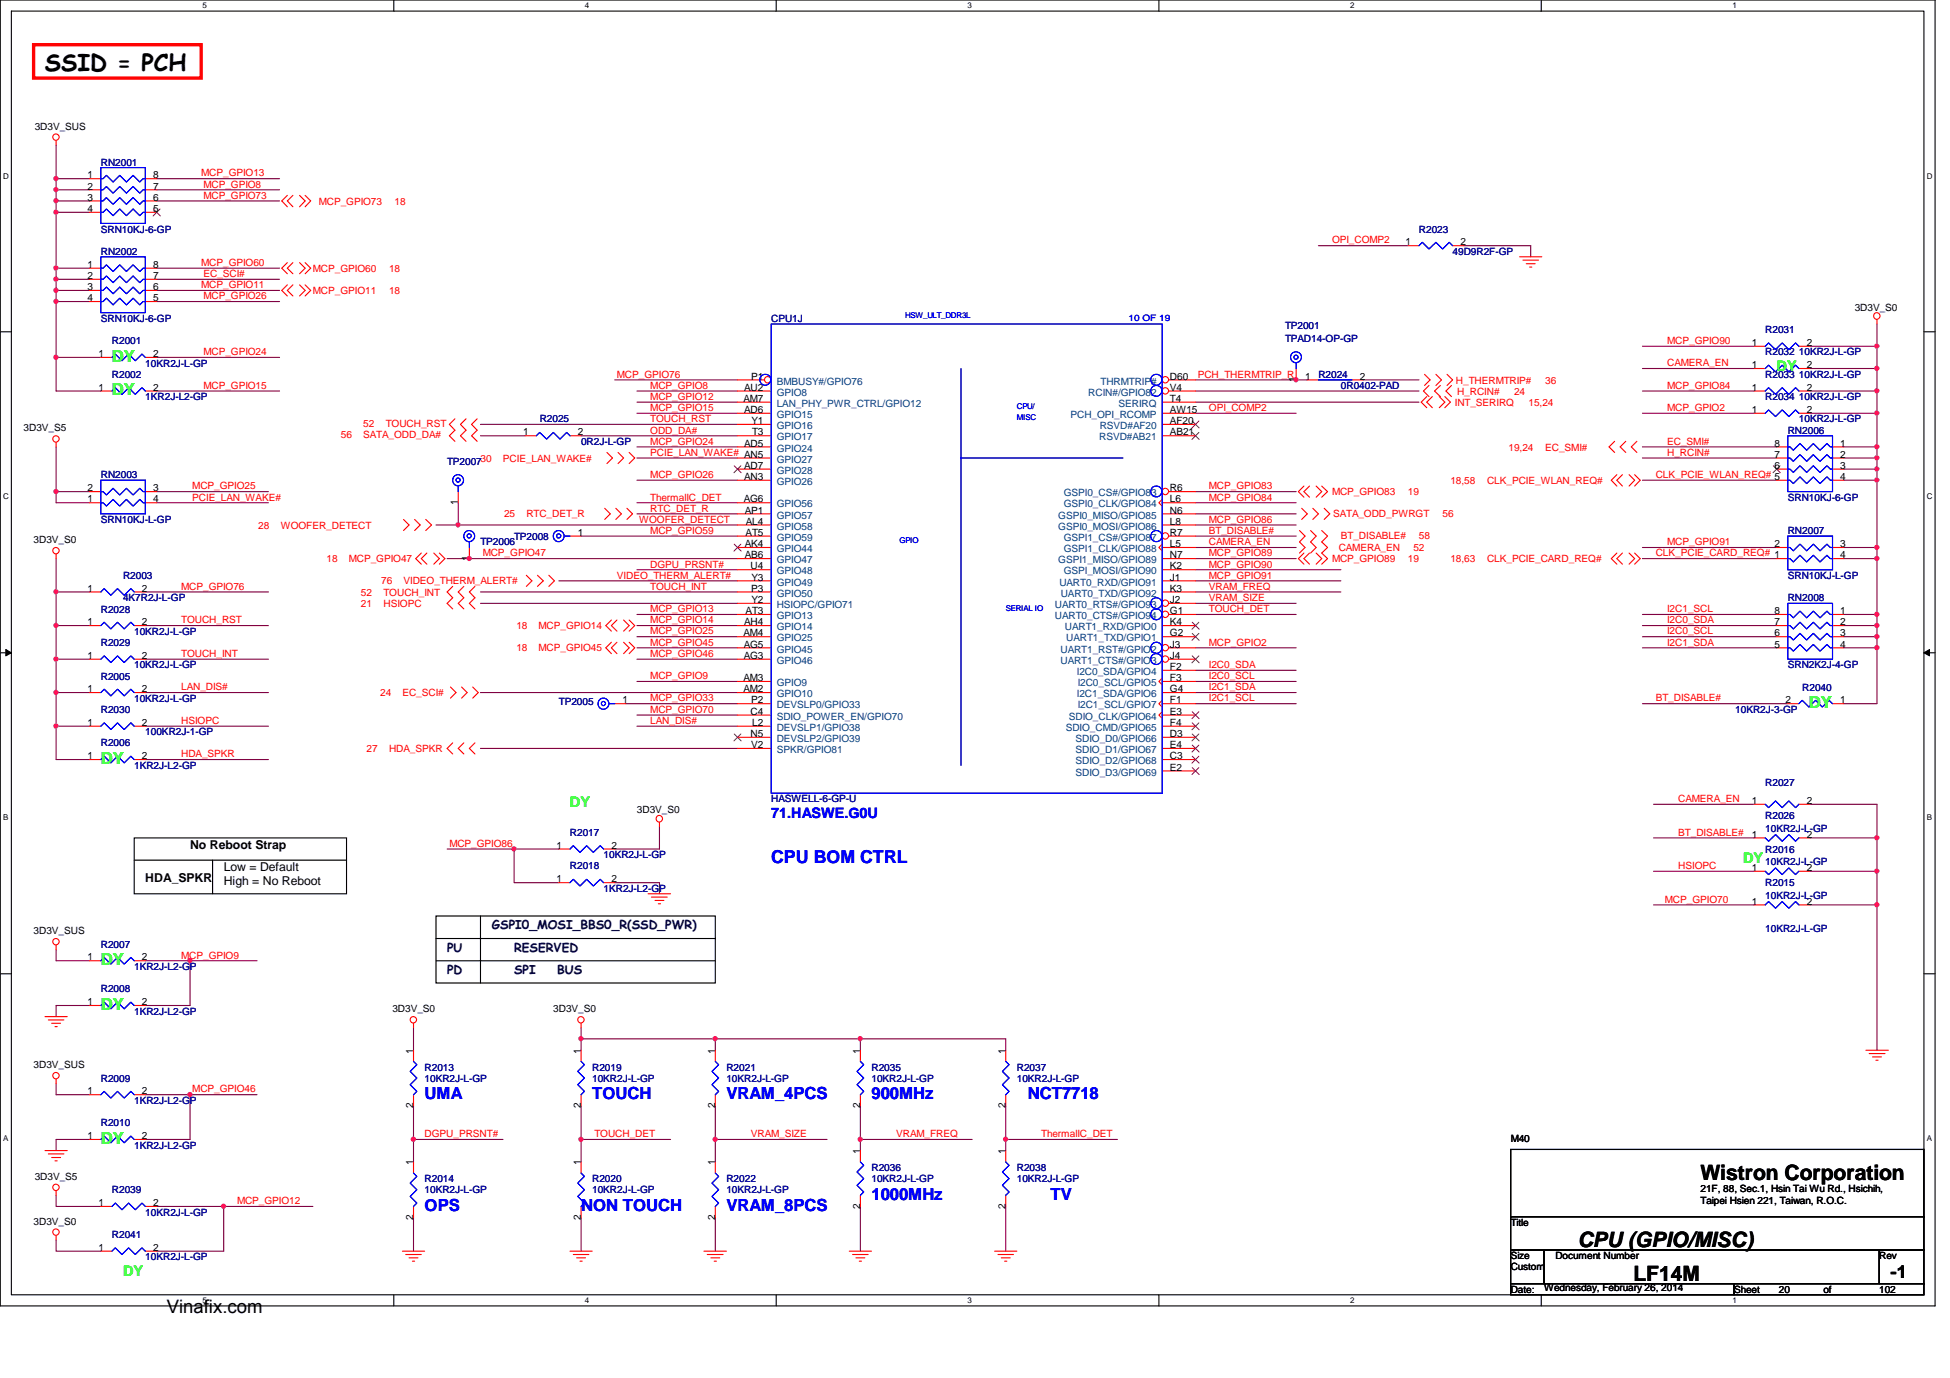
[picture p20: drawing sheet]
<svg xmlns="http://www.w3.org/2000/svg" width="297mm" height="210mm" viewBox="0 0 297 210" stroke-linecap="round" stroke-linejoin="round" font-family="sans-serif">
<defs><g id="words">
<text font-size="3.6" x="6.9" y="10.8">SSID = PCH</text>
<g font-size="3.2">
<text x="259" y="179.8">Wistron Corporation</text>
<text x="240.3" y="190">CPU (GPIO/MISC)</text>
<text x="248.8" y="195.1">LF14M</text>
</g>
<text font-size="2.8" x="25.4" y="200.1">Vinafix.com</text>
<text font-size="2.7" fill="#00f" x="117.5" y="131.5">CPU BOM CTRL</text>
<text font-size="2.7" x="288" y="194.6">-1</text>
<g font-size="2.5" fill="#0f0">
<text x="17.1" y="55.1">DY</text>
<text x="17.1" y="60.2">DY</text>
<text x="275.5" y="107.9">DY</text>
<text x="15.4" y="116.4">DY</text>
<text x="15.4" y="147">DY</text>
<text x="15.4" y="153.8">DY</text>
<text x="15.4" y="174.2">DY</text>
</g>
<g font-size="2.5" fill="#00f">
<text x="64.7" y="167.4">UMA</text>
<text x="90.2" y="167.4">TOUCH</text>
<text x="110.7" y="167.4">VRAM_4PCS</text>
<text x="132.8" y="167.4">900MHz</text>
<text x="156.6" y="167.4">NCT7718</text>
<text x="64.7" y="184.4">OPS</text>
<text x="88.5" y="184.4">NON TOUCH</text>
<text x="110.7" y="184.4">VRAM_8PCS</text>
<text x="132.8" y="182.8">1000MHz</text>
<text x="160" y="182.8">TV</text>
</g>
<g font-size="2.2" fill="#0f0">
<text x="270.6" y="56.5">DY</text>
<text x="86.8" y="122.9">DY</text>
<text x="265.5" y="131.4">DY</text>
<text x="18.8" y="194.4">DY</text>
</g>
<text font-size="2.2" fill="#00f" x="117.5" y="124.6">71.HASWE.G0U</text>
<g font-size="1.9">
<text x="29" y="129.3">No Reboot Strap</text>
<text x="22.1" y="134.4">HDA_SPKR</text>
<text x="34.1" y="132.7">Low = Default</text>
<text x="34.1" y="134.9">High = No Reboot</text>
</g>
<g font-size="1.9" fill="#000040">
<text x="74.9" y="141.6">GSPI0_MOSI_BBS0_R(SSD_PWR)</text>
<text x="68.1" y="145">PU</text>
<text x="68.1" y="148.4">PD</text>
<text x="78.3" y="145">RESERVED</text>
<text x="78.3" y="148.4">SPI</text>
<text x="84.9" y="148.4">BUS</text>
</g>
<g font-size="1.5">
<text x="5.3" y="19.8">3D3V_SUS</text>
<text x="13.3" y="27.2">1</text>
<text x="13.3" y="28.9">2</text>
<text x="23.3" y="28.9">7</text>
<text x="23.3" y="27.2">8</text>
<text x="13.3" y="30.6">3</text>
<text x="13.3" y="32.3">4</text>
<text x="23.3" y="32.3">5</text>
<text x="23.3" y="30.6">6</text>
<text x="13.3" y="40.8">1</text>
<text x="23.3" y="40.8">8</text>
<text x="214.1" y="37.4">1</text>
<text x="222.5" y="37.4">2</text>
<text x="13.3" y="42.5">2</text>
<text x="13.3" y="44.2">3</text>
<text x="13.3" y="45.9">4</text>
<text x="23.3" y="45.9">5</text>
<text x="23.3" y="44.2">6</text>
<text x="23.3" y="42.5">7</text>
<text x="282.5" y="47.3">3D3V_S0</text>
<text x="266.9" y="52.7">1</text>
<text x="275.2" y="52.7">2</text>
<text x="15" y="59.5">1</text>
<text x="15" y="54.4">1</text>
<text x="23.3" y="59.5">2</text>
<text x="23.3" y="54.4">2</text>
<text x="113.4" y="59.5">AU2</text>
<text x="114.4" y="57.8">P1</text>
<text x="178.2" y="57.8">D60</text>
<text x="178.2" y="59.5">V4</text>
<text x="197.4" y="58.2" transform="rotate(-90 197.4 58.2)">1</text>
<text x="198.8" y="57.8">1</text>
<text x="207.1" y="57.8">2</text>
<text x="266.9" y="56.1">1</text>
<text x="266.9" y="59.5">1</text>
<text x="275.2" y="56.1">2</text>
<text x="275.2" y="59.5">2</text>
<text x="3.6" y="65.7">3D3V_S5</text>
<text x="113.2" y="61.2">AM7</text>
<text x="113.4" y="62.9">AD6</text>
<text x="114.5" y="64.6">Y1</text>
<text x="178.2" y="61.2">T4</text>
<text x="178.2" y="64.6">AF20</text>
<text x="178.2" y="62.9">AW15</text>
<text x="266.9" y="62.9">1</text>
<text x="275.2" y="62.9">2</text>
<text x="79.7" y="66.3">1</text>
<text x="88" y="66.3">2</text>
<text x="113.4" y="71.4">AD7</text>
<text x="113.4" y="68">AD5</text>
<text x="114.6" y="66.3">T3</text>
<text x="178.2" y="66.3">AB21</text>
<text x="270.3" y="71.4">6</text>
<text x="270.3" y="69.7">7</text>
<text x="270.3" y="68">8</text>
<text x="280.3" y="68">1</text>
<text x="280.3" y="69.7">2</text>
<text x="280.3" y="71.4">3</text>
<text x="13.3" y="76.5">1</text>
<text x="13.3" y="74.8">2</text>
<text x="23.3" y="74.8">3</text>
<text x="23.3" y="76.5">4</text>
<text x="69.8" y="76.9" transform="rotate(-90 69.8 76.9)">1</text>
<text x="113.3" y="76.5">AG6</text>
<text x="113.4" y="73.1">AN3</text>
<text x="178.2" y="74.8">R6</text>
<text x="178.2" y="76.5">L6</text>
<text x="280.3" y="73.1">4</text>
<text x="5.1" y="82.7">3D3V_S0</text>
<text x="88" y="81.6">1</text>
<text x="113.5" y="83.4">AK4</text>
<text x="113.5" y="78.2">AP1</text>
<text x="113.6" y="81.6">AT5</text>
<text x="113.6" y="79.9">AL4</text>
<text x="178.2" y="81.6">R7</text>
<text x="178.2" y="83.4">L5</text>
<text x="178.2" y="78.2">N6</text>
<text x="178.2" y="79.9">L8</text>
<text x="270.3" y="83.4">2</text>
<text x="280.3" y="83.4">3</text>
<text x="71.5" y="85.4" transform="rotate(-90 71.5 85.4)">1</text>
<text x="113.5" y="85">AB6</text>
<text x="114.3" y="86.7">U4</text>
<text x="114.5" y="88.4">Y3</text>
<text x="178.2" y="88.4">J1</text>
<text x="178.2" y="86.7">K2</text>
<text x="178.2" y="85">N7</text>
<text x="280.3" y="85">4</text>
<text x="13.3" y="95.2">1</text>
<text x="13.3" y="90.1">1</text>
<text x="21.6" y="95.2">2</text>
<text x="21.6" y="90.1">2</text>
<text x="113.4" y="95.2">AH4</text>
<text x="113.6" y="93.6">AT3</text>
<text x="114.4" y="90.1">P3</text>
<text x="114.5" y="91.9">Y2</text>
<text x="178.2" y="95.2">K4</text>
<text x="178.2" y="90.1">K3</text>
<text x="178.2" y="91.9">J2</text>
<text x="178.2" y="93.6">G1</text>
<text x="270.3" y="95.2">7</text>
<text x="270.3" y="93.6">8</text>
<text x="280.3" y="93.6">1</text>
<text x="280.3" y="95.2">2</text>
<text x="13.3" y="100.4">1</text>
<text x="21.6" y="100.4">2</text>
<text x="113.2" y="96.9">AM4</text>
<text x="113.3" y="100.4">AG3</text>
<text x="113.3" y="98.6">AG5</text>
<text x="178.2" y="96.9">G2</text>
<text x="178.2" y="98.6">J3</text>
<text x="178.2" y="100.4">J4</text>
<text x="270.3" y="98.6">5</text>
<text x="270.3" y="96.9">6</text>
<text x="280.3" y="96.9">3</text>
<text x="280.3" y="98.6">4</text>
<text x="13.3" y="105.5">1</text>
<text x="21.6" y="105.5">2</text>
<text x="94.8" y="107.1">1</text>
<text x="113.2" y="105.5">AM2</text>
<text x="113.2" y="103.8">AM3</text>
<text x="114.4" y="107.1">P2</text>
<text x="178.2" y="105.5">G4</text>
<text x="178.2" y="102.1">F2</text>
<text x="178.2" y="103.8">F3</text>
<text x="178.2" y="107.1">F1</text>
<text x="272" y="107.1">2</text>
<text x="280.3" y="107.1">1</text>
<text x="13.3" y="110.6">1</text>
<text x="21.6" y="110.6">2</text>
<text x="114.3" y="108.9">C4</text>
<text x="114.3" y="112.3">N5</text>
<text x="114.4" y="114">V2</text>
<text x="114.6" y="110.6">L2</text>
<text x="178.2" y="112.3">D3</text>
<text x="178.2" y="114">E4</text>
<text x="178.2" y="110.6">F4</text>
<text x="178.2" y="108.9">E3</text>
<text x="13.3" y="115.7">1</text>
<text x="21.6" y="115.7">2</text>
<text x="178.2" y="117.4">E2</text>
<text x="178.2" y="115.7">C3</text>
<text x="97" y="123.9">3D3V_S0</text>
<text x="266.9" y="122.5">1</text>
<text x="275.2" y="122.5">2</text>
<text x="84.8" y="129.3">1</text>
<text x="93.1" y="129.3">2</text>
<text x="266.9" y="127.6">1</text>
<text x="275.2" y="127.6">2</text>
<text x="84.8" y="134.4">1</text>
<text x="93.1" y="134.4">2</text>
<text x="266.9" y="137.8">1</text>
<text x="266.9" y="132.7">1</text>
<text x="275.2" y="137.8">2</text>
<text x="275.2" y="132.7">2</text>
<text x="5.1" y="142.3">3D3V_SUS</text>
<text x="13.3" y="146.3">1</text>
<text x="21.6" y="146.3">2</text>
<text x="13.3" y="153.1">1</text>
<text x="21.6" y="153.1">2</text>
<text x="59.8" y="154.2">3D3V_S0</text>
<text x="84.3" y="154.2">3D3V_S0</text>
<text x="62.9" y="160.5" transform="rotate(-90 62.9 160.5)">1</text>
<text x="88.5" y="160.5" transform="rotate(-90 88.5 160.5)">1</text>
<text x="108.9" y="160.5" transform="rotate(-90 108.9 160.5)">1</text>
<text x="131" y="160.5" transform="rotate(-90 131 160.5)">1</text>
<text x="153.2" y="160.5" transform="rotate(-90 153.2 160.5)">1</text>
<text x="5.1" y="162.7">3D3V_SUS</text>
<text x="13.3" y="166.7">1</text>
<text x="21.6" y="166.7">2</text>
<text x="13.3" y="173.5">1</text>
<text x="21.6" y="173.5">2</text>
<text x="62.9" y="168.8" transform="rotate(-90 62.9 168.8)">2</text>
<text x="88.5" y="168.8" transform="rotate(-90 88.5 168.8)">2</text>
<text x="108.9" y="168.8" transform="rotate(-90 108.9 168.8)">2</text>
<text x="131" y="168.8" transform="rotate(-90 131 168.8)">2</text>
<text x="153.2" y="168.8" transform="rotate(-90 153.2 168.8)">2</text>
<text x="230.1" y="173.9">M40</text>
<text x="5.3" y="179.7">3D3V_S5</text>
<text x="62.9" y="177.5" transform="rotate(-90 62.9 177.5)">1</text>
<text x="88.5" y="177.5" transform="rotate(-90 88.5 177.5)">1</text>
<text x="108.9" y="177.5" transform="rotate(-90 108.9 177.5)">1</text>
<text x="131" y="175.8" transform="rotate(-90 131 175.8)">1</text>
<text x="153.2" y="175.8" transform="rotate(-90 153.2 175.8)">1</text>
<text x="15" y="183.7">1</text>
<text x="23.3" y="183.7">2</text>
<text x="62.9" y="185.8" transform="rotate(-90 62.9 185.8)">2</text>
<text x="88.5" y="185.8" transform="rotate(-90 88.5 185.8)">2</text>
<text x="108.9" y="185.8" transform="rotate(-90 108.9 185.8)">2</text>
<text x="131" y="184.1" transform="rotate(-90 131 184.1)">2</text>
<text x="153.2" y="184.1" transform="rotate(-90 153.2 184.1)">2</text>
<text x="259" y="181.6">21F, 88, Sec.1, Hsin Tai Wu Rd., Hsichih,</text>
<text x="259" y="183.4">Taipei Hsien 221, Taiwan, R.O.C.</text>
<text x="5.1" y="186.6">3D3V_S0</text>
<text x="15" y="190.5">1</text>
<text x="23.3" y="190.5">2</text>
<text x="230.1" y="186.7">Title</text>
<text x="230.1" y="191.8">Size</text>
<text x="236.9" y="191.8">Document Number</text>
<text x="286.3" y="191.8">Rev</text>
<text x="230.1" y="196.9">Date:</text>
<text x="230.1" y="193.5">Custom</text>
<text x="235.2" y="196.6">Wednesday, February 26, 2014</text>
<text x="264.2" y="196.9">Sheet</text>
<text x="271" y="196.9">20</text>
<text x="277.7" y="196.9">of</text>
<text x="286.3" y="196.9">102</text>
</g>
<g font-size="1.5" fill="#000080">
<text x="15.4" y="25.2">RN2001</text>
<text x="15.4" y="35.4">SRN10KJ-6-GP</text>
<text x="216.2" y="35.4">R2023</text>
<text x="15.4" y="38.8">RN2002</text>
<text x="221.3" y="38.8">49D9R2F-GP</text>
<text x="15.4" y="49">SRN10KJ-6-GP</text>
<text x="17.1" y="52.5">R2001</text>
<text x="117.5" y="49">CPU1J</text>
<text x="195.7" y="50.1">TP2001</text>
<text x="195.7" y="52.1">TPAD14-OP-GP</text>
<text x="268.9" y="50.8">R2031</text>
<text x="17.1" y="57.5">R2002</text>
<text x="22.1" y="55.8">10KR2J-L-GP</text>
<text x="200.8" y="57.5">R2024</text>
<text x="204.3" y="59.3">0R0402-PAD</text>
<text x="268.9" y="54.1">R2032</text>
<text x="268.9" y="57.5">R2033</text>
<text x="274" y="57.5">10KR2J-L-GP</text>
<text x="274" y="54.1">10KR2J-L-GP</text>
<text x="22.1" y="61">1KR2J-L2-GP</text>
<text x="82.2" y="64.3">R2025</text>
<text x="268.9" y="61">R2034</text>
<text x="274" y="64.3">10KR2J-L-GP</text>
<text x="274" y="61">10KR2J-L-GP</text>
<text x="68.1" y="70.8">TP2007</text>
<text x="88.5" y="67.8">0R2J-L-GP</text>
<text x="272.3" y="66">RN2006</text>
<text x="15.4" y="72.9">RN2003</text>
<text x="272.3" y="76.3">SRN10KJ-6-GP</text>
<text x="15.4" y="79.7">SRN10KJ-L-GP</text>
<text x="73.2" y="83.1">TP2006</text>
<text x="78.3" y="82.2">TP2008</text>
<text x="272.3" y="81.4">RN2007</text>
<text x="18.8" y="88.2">R2003</text>
<text x="272.3" y="88.2">SRN10KJ-L-GP</text>
<text x="15.4" y="93.3">R2028</text>
<text x="18.8" y="91.6">4K7R2J-L-GP</text>
<text x="272.3" y="91.6">RN2008</text>
<text x="15.4" y="98.4">R2029</text>
<text x="20.4" y="101.8">10KR2J-L-GP</text>
<text x="20.4" y="96.7">10KR2J-L-GP</text>
<text x="272.3" y="101.8">SRN2K2J-4-GP</text>
<text x="15.4" y="103.5">R2005</text>
<text x="20.4" y="106.9">10KR2J-L-GP</text>
<text x="85.1" y="107.4">TP2005</text>
<text x="274.5" y="105.2">R2040</text>
<text x="15.4" y="108.6">R2030</text>
<text x="15.4" y="113.7">R2006</text>
<text x="22.1" y="112">100KR2J-1-GP</text>
<text x="264.3" y="108.6">10KR2J-3-GP</text>
<text x="20.4" y="117.1">1KR2J-L2-GP</text>
<text x="268.9" y="119.7">R2027</text>
<text x="117.5" y="122.2">HASWELL-6-GP-U</text>
<text x="268.9" y="124.8">R2026</text>
<text x="86.8" y="127.3">R2017</text>
<text x="91.9" y="130.7">10KR2J-L-GP</text>
<text x="268.9" y="131.7">10KR2J-L-GP</text>
<text x="268.9" y="126.7">10KR2J-L-GP</text>
<text x="268.9" y="129.9">R2016</text>
<text x="86.8" y="132.4">R2018</text>
<text x="91.9" y="135.8">1KR2J-L2-GP</text>
<text x="268.9" y="135">R2015</text>
<text x="268.9" y="136.9">10KR2J-L-GP</text>
<text x="268.9" y="141.9">10KR2J-L-GP</text>
<text x="15.4" y="144.4">R2007</text>
<text x="20.4" y="147.7">1KR2J-L2-GP</text>
<text x="15.4" y="151.1">R2008</text>
<text x="20.4" y="154.6">1KR2J-L2-GP</text>
<text x="15.4" y="164.8">R2009</text>
<text x="64.7" y="163.1">R2013</text>
<text x="64.7" y="164.8">10KR2J-L-GP</text>
<text x="90.2" y="163.1">R2019</text>
<text x="90.2" y="164.8">10KR2J-L-GP</text>
<text x="110.7" y="163.1">R2021</text>
<text x="110.7" y="164.8">10KR2J-L-GP</text>
<text x="132.8" y="163.1">R2035</text>
<text x="132.8" y="164.8">10KR2J-L-GP</text>
<text x="154.9" y="163.1">R2037</text>
<text x="154.9" y="164.8">10KR2J-L-GP</text>
<text x="15.4" y="171.6">R2010</text>
<text x="20.4" y="168.1">1KR2J-L2-GP</text>
<text x="20.4" y="175">1KR2J-L2-GP</text>
<text x="132.8" y="178.4">R2036</text>
<text x="154.9" y="178.4">R2038</text>
<text x="17.1" y="181.8">R2039</text>
<text x="22.1" y="185.2">10KR2J-L-GP</text>
<text x="64.7" y="180.1">R2014</text>
<text x="64.7" y="181.8">10KR2J-L-GP</text>
<text x="90.2" y="180.1">R2020</text>
<text x="90.2" y="181.8">10KR2J-L-GP</text>
<text x="110.7" y="180.1">R2022</text>
<text x="110.7" y="181.8">10KR2J-L-GP</text>
<text x="132.8" y="180.1">10KR2J-L-GP</text>
<text x="154.9" y="180.1">10KR2J-L-GP</text>
<text x="17.1" y="188.6">R2041</text>
<text x="22.1" y="192">10KR2J-L-GP</text>
</g>
<g font-size="1.5" fill="#f00">
<text x="30.6" y="26.9">MCP_GPIO13</text>
<text x="31" y="28.6">MCP_GPIO8</text>
<text x="31" y="30.3">MCP_GPIO73</text>
<text x="48.6" y="31.2">MCP_GPIO73</text>
<text x="60.1" y="31.2">18</text>
<text x="30.6" y="40.5">MCP_GPIO60</text>
<text x="47.7" y="41.4">MCP_GPIO60</text>
<text x="59.3" y="41.4">18</text>
<text x="202.9" y="37.1">OPI_COMP2</text>
<text x="30.6" y="43.9">MCP_GPIO11</text>
<text x="31" y="45.6">MCP_GPIO26</text>
<text x="31" y="42.2">EC_SCI#</text>
<text x="47.7" y="44.8">MCP_GPIO11</text>
<text x="59.3" y="44.8">18</text>
<text x="254" y="52.4">MCP_GPIO90</text>
<text x="31" y="59.2">MCP_GPIO15</text>
<text x="31" y="54.1">MCP_GPIO24</text>
<text x="94" y="57.5">MCP_GPIO76</text>
<text x="99.1" y="59.2">MCP_GPIO8</text>
<text x="182.5" y="57.5">PCH_THERMTRIP_R</text>
<text x="221.8" y="58.4">H_THERMTRIP#</text>
<text x="235.4" y="58.4">36</text>
<text x="254" y="55.8">CAMERA_EN</text>
<text x="254" y="59.2">MCP_GPIO84</text>
<text x="55.3" y="65">52</text>
<text x="58.8" y="65">TOUCH_RST</text>
<text x="99.1" y="62.6">MCP_GPIO15</text>
<text x="99.1" y="64.3">TOUCH_RST</text>
<text x="99.1" y="60.9">MCP_GPIO12</text>
<text x="184.1" y="62.6">OPI_COMP2</text>
<text x="221.6" y="61.8">INT_SERIRQ</text>
<text x="222" y="60.1">H_RCIN#</text>
<text x="230.6" y="60.1">24</text>
<text x="232.8" y="61.8">15,24</text>
<text x="254" y="62.6">MCP_GPIO2</text>
<text x="51.9" y="66.7">56</text>
<text x="55.3" y="66.7">SATA_ODD_DA#</text>
<text x="73.2" y="70.3">30</text>
<text x="76.6" y="70.3">PCIE_LAN_WAKE#</text>
<text x="99.1" y="67.7">MCP_GPIO24</text>
<text x="99.1" y="66">ODD_DA#</text>
<text x="99.1" y="69.4">PCIE_LAN_WAKE# AN5</text>
<text x="229.8" y="68.6">19,24</text>
<text x="235.4" y="68.6">EC_SMI#</text>
<text x="254" y="69.4">H_RCIN#</text>
<text x="254" y="67.7">EC_SMI#</text>
<text x="29.3" y="76.2">PCIE_LAN_WAKE#</text>
<text x="29.3" y="74.5">MCP_GPIO25</text>
<text x="99.1" y="72.8">MCP_GPIO26</text>
<text x="99.1" y="77.9">RTC_DET_R</text>
<text x="99.1" y="76.2">ThermalIC_DET</text>
<text x="184.1" y="76.2">MCP_GPIO84</text>
<text x="184.1" y="74.5">MCP_GPIO83</text>
<text x="202.9" y="75.4">MCP_GPIO83</text>
<text x="214.5" y="75.4">19</text>
<text x="220.9" y="73.7">18,58</text>
<text x="226.5" y="73.7">CLK_PCIE_WLAN_REQ#</text>
<text x="252.2" y="72.8">CLK_PCIE_WLAN_REQ# 5</text>
<text x="39.3" y="80.5">28</text>
<text x="42.8" y="80.5">WOOFER_DETECT</text>
<text x="76.8" y="78.8">25</text>
<text x="80.2" y="78.8">RTC_DET_R</text>
<text x="97.4" y="79.6">WOOFER_DETECT</text>
<text x="99.1" y="81.3">MCP_GPIO59</text>
<text x="184.1" y="83.1">CAMERA_EN</text>
<text x="184.1" y="79.6">MCP_GPIO86</text>
<text x="184.1" y="81.3">BT_DISABLE#</text>
<text x="203.1" y="78.8">SATA_ODD_PWRGT</text>
<text x="203.9" y="83.9">CAMERA_EN</text>
<text x="204.3" y="82">BT_DISABLE#</text>
<text x="215.3" y="83.9">52</text>
<text x="216.2" y="82">58</text>
<text x="219.7" y="78.8">56</text>
<text x="254" y="83.1">MCP_GPIO91</text>
<text x="27.6" y="89.8">MCP_GPIO76</text>
<text x="49.7" y="85.6">18</text>
<text x="53.1" y="85.6">MCP_GPIO47</text>
<text x="58.1" y="89">76</text>
<text x="61.5" y="89">VIDEO_THERM_ALERT#</text>
<text x="73.5" y="84.8">MCP_GPIO47</text>
<text x="94" y="88.1">VIDEO_THERM_ALERT#</text>
<text x="99.1" y="86.4">DGPU_PRSNT#</text>
<text x="99.1" y="89.8">TOUCH_INT</text>
<text x="184.1" y="84.8">MCP_GPIO89</text>
<text x="184.1" y="88.1">MCP_GPIO91</text>
<text x="184.1" y="86.4">MCP_GPIO90</text>
<text x="184.1" y="89.8">VRAM_FREQ</text>
<text x="202.9" y="85.6">MCP_GPIO89</text>
<text x="214.5" y="85.6">19</text>
<text x="220.9" y="85.6">18,63</text>
<text x="226.5" y="85.6">CLK_PCIE_CARD_REQ#</text>
<text x="252.2" y="84.8">CLK_PCIE_CARD_REQ# 1</text>
<text x="27.6" y="95">TOUCH_RST</text>
<text x="55" y="92.5">21</text>
<text x="55" y="90.7">52</text>
<text x="58.4" y="92.5">HSIOPC</text>
<text x="58.4" y="90.7">TOUCH_INT</text>
<text x="78.7" y="95.8">18</text>
<text x="82" y="95.8">MCP_GPIO14</text>
<text x="99.1" y="93.3">MCP_GPIO13</text>
<text x="99.1" y="95">MCP_GPIO14</text>
<text x="184.1" y="91.6">VRAM_SIZE</text>
<text x="184.1" y="93.3">TOUCH_DET</text>
<text x="254" y="95">I2C0_SDA</text>
<text x="254" y="93.3">I2C1_SCL</text>
<text x="27.6" y="100.1">TOUCH_INT</text>
<text x="78.7" y="99.2">18</text>
<text x="82" y="99.2">MCP_GPIO45</text>
<text x="99.1" y="96.6">MCP_GPIO25</text>
<text x="99.1" y="100.1">MCP_GPIO46</text>
<text x="99.1" y="98.3">MCP_GPIO45</text>
<text x="184.1" y="98.3">MCP_GPIO2</text>
<text x="184.1" y="101.8">I2C0_SDA</text>
<text x="254" y="98.3">I2C1_SDA</text>
<text x="254" y="96.6">I2C0_SCL</text>
<text x="27.6" y="105.2">LAN_DIS#</text>
<text x="57.9" y="106">24</text>
<text x="61.3" y="106">EC_SCI#</text>
<text x="99.1" y="103.5">MCP_GPIO9</text>
<text x="99.1" y="106.8">MCP_GPIO33</text>
<text x="184.1" y="105.2">I2C1_SDA</text>
<text x="184.1" y="106.8">I2C1_SCL</text>
<text x="184.1" y="103.5">I2C0_SCL</text>
<text x="252.2" y="106.8">BT_DISABLE#</text>
<text x="27.6" y="110.3">HSIOPC</text>
<text x="99.1" y="110.3">LAN_DIS#</text>
<text x="99.1" y="108.6">MCP_GPIO70</text>
<text x="27.6" y="115.4">HDA_SPKR</text>
<text x="55.8" y="114.6">27</text>
<text x="59.3" y="114.6">HDA_SPKR</text>
<text x="255.6" y="122.2">CAMERA_EN</text>
<text x="68.4" y="129">MCP_GPIO86</text>
<text x="255.6" y="127.3">BT_DISABLE#</text>
<text x="253.6" y="137.5">MCP_GPIO70</text>
<text x="255.6" y="132.4">HSIOPC</text>
<text x="27.6" y="146">MCP_GPIO9</text>
<text x="29.3" y="166.4">MCP_GPIO46</text>
<text x="64.7" y="173.2">DGPU_PRSNT#</text>
<text x="90.5" y="173.2">TOUCH_DET</text>
<text x="114.4" y="173.2">VRAM_SIZE</text>
<text x="136.5" y="173.2">VRAM_FREQ</text>
<text x="158.6" y="173.2">ThermalIC_DET</text>
<text x="36.1" y="183.4">MCP_GPIO12</text>
</g>
<g font-size="1.5" fill="#004080">
<text x="118.3" y="58.6">BMBUSY#/GPIO76</text>
<text x="167.6" y="58.6">THRMTRIP#</text>
<text x="118.3" y="62">LAN_PHY_PWR_CTRL/GPIO12</text>
<text x="118.3" y="60.3">GPIO8</text>
<text x="118.3" y="63.7">GPIO15</text>
<text x="118.3" y="65.4">GPIO16</text>
<text x="163.1" y="63.7">PCH_OPI_RCOMP</text>
<text x="165.8" y="60.3">RCIN#/GPIO82</text>
<text x="167.5" y="65.4">RSVD#AF20</text>
<text x="170.4" y="62">SERIRQ</text>
<text x="118.3" y="67.1">GPIO17</text>
<text x="118.3" y="68.8">GPIO24</text>
<text x="118.3" y="70.5">GPIO27</text>
<text x="167.4" y="67.1">RSVD#AB21</text>
<text x="118.3" y="72.2">GPIO28</text>
<text x="118.3" y="77.3">GPIO56</text>
<text x="118.3" y="73.9">GPIO26</text>
<text x="162" y="75.6">GSPI0_CS#/GPIO83</text>
<text x="162" y="77.3">GSPI0_CLK/GPIO84</text>
<text x="118.3" y="80.7">GPIO58</text>
<text x="118.3" y="82.4">GPIO59</text>
<text x="118.3" y="79">GPIO57</text>
<text x="161.2" y="79">GSPI0_MISO/GPIO85</text>
<text x="161.2" y="80.7">GSPI0_MOSI/GPIO86</text>
<text x="162" y="82.4">GSPI1_CS#/GPIO87</text>
<text x="118.3" y="84.1">GPIO44</text>
<text x="118.3" y="87.5">GPIO48</text>
<text x="118.3" y="85.8">GPIO47</text>
<text x="118.3" y="89.2">GPIO49</text>
<text x="161.2" y="85.8">GSPI1_MISO/GPIO89</text>
<text x="161.4" y="89.2">UART0_RXD/GPIO91</text>
<text x="162" y="84.1">GSPI1_CLK/GPIO88</text>
<text x="162" y="87.5">GSPI_MOSI/GPIO90</text>
<text x="118.3" y="90.9">GPIO50</text>
<text x="118.3" y="92.6">HSIOPC/GPIO71</text>
<text x="118.3" y="94.3">GPIO13</text>
<text x="160.7" y="92.6">UART0_RTS#/GPIO93</text>
<text x="160.7" y="94.3">UART0_CTS#/GPIO94</text>
<text x="161.6" y="90.9">UART0_TXD/GPIO92</text>
<text x="118.3" y="97.7">GPIO25</text>
<text x="118.3" y="96">GPIO14</text>
<text x="118.3" y="101.1">GPIO46</text>
<text x="118.3" y="99.4">GPIO45</text>
<text x="161.5" y="99.4">UART1_RST#/GPIO2</text>
<text x="161.5" y="101.1">UART1_CTS#/GPIO3</text>
<text x="162.2" y="96">UART1_RXD/GPIO0</text>
<text x="162.4" y="97.7">UART1_TXD/GPIO1</text>
<text x="118.3" y="106.2">GPIO10</text>
<text x="118.3" y="104.5">GPIO9</text>
<text x="118.3" y="107.9">DEVSLP0/GPIO33</text>
<text x="164" y="106.2">I2C1_SDA/GPIO6</text>
<text x="164" y="102.8">I2C0_SDA/GPIO4</text>
<text x="164.2" y="104.5">I2C0_SCL/GPIO5</text>
<text x="164.2" y="107.9">I2C1_SCL/GPIO7</text>
<text x="118.3" y="109.6">SDIO_POWER_EN/GPIO70</text>
<text x="118.3" y="111.3">DEVSLP1/GPIO38</text>
<text x="118.3" y="113">DEVSLP2/GPIO39</text>
<text x="162.3" y="111.3">SDIO_CMD/GPIO65</text>
<text x="162.8" y="109.6">SDIO_CLK/GPIO64</text>
<text x="163.8" y="113">SDIO_D0/GPIO66</text>
<text x="118.3" y="114.7">SPKR/GPIO81</text>
<text x="163.8" y="118.2">SDIO_D3/GPIO69</text>
<text x="163.8" y="116.4">SDIO_D2/GPIO68</text>
<text x="163.8" y="114.7">SDIO_D1/GPIO67</text>
</g>
<text font-size="1.4" fill="#00f" x="171.9" y="48.9">10 OF 19</text>
<g font-size="1.2">
<text x="30.9" y="1.3">5</text>
<text x="89.1" y="1.3">4</text>
<text x="147.4" y="1.3">3</text>
<text x="205.7" y="1.3">2</text>
<text x="263.9" y="1.3">1</text>
<text x=".5" y="27.2">D</text>
<text x="293.5" y="27.2">D</text>
<text x=".5" y="76.1">C</text>
<text x="293.5" y="76.1">C</text>
<text x=".5" y="125">B</text>
<text x="293.5" y="125">B</text>
<text x=".5" y="173.9">A</text>
<text x="293.5" y="173.9">A</text>
<text x="30.9" y="198.5">5</text>
<text x="89.1" y="198.5">4</text>
<text x="147.4" y="198.5">3</text>
<text x="205.7" y="198.5">2</text>
<text x="263.9" y="198.5">1</text>
</g>
<g font-size="1.2" fill="#00f">
<text x="137.9" y="48.4">HSW_ULT_DDR3L</text>
<text x="154.9" y="64.1">MISC</text>
<text x="154.9" y="62.4">CPU/</text>
<text x="137" y="82.8">GPIO</text>
<text x="153.2" y="93">SERIAL IO</text>
</g>
</g></defs>
<path d="M0 0h294.8v198.9h-294.8zM1.7 1.7h291.4v195.5h-291.4z" fill="none" stroke="#000" stroke-width=".17"/>
<g fill="#fff">
<path d="M30.9 .2h.6v1.3h-.6z"/>
<path d="M30.9 197.4h.6v1.4h-.6z"/>
</g>
<path d="M60 0v1.7M60 197.2v1.7" fill="none" stroke="#000" stroke-width=".17"/>
<g fill="#fff">
<path d="M89.1 .2h.6v1.3h-.6z"/>
<path d="M89.1 197.4h.6v1.4h-.6z"/>
</g>
<path d="M118.2 0v1.7M118.2 197.2v1.7" fill="none" stroke="#000" stroke-width=".17"/>
<g fill="#fff">
<path d="M147.4 .2h.6v1.3h-.6z"/>
<path d="M147.4 197.4h.6v1.4h-.6z"/>
</g>
<path d="M176.5 0v1.7M176.5 197.2v1.7" fill="none" stroke="#000" stroke-width=".17"/>
<g fill="#fff">
<path d="M205.7 .2h.6v1.3h-.6z"/>
<path d="M205.7 197.4h.6v1.4h-.6z"/>
</g>
<path d="M234.8 0v1.7M234.8 197.2v1.7" fill="none" stroke="#000" stroke-width=".17"/>
<g fill="#fff">
<path d="M263.9 .2h.6v1.3h-.6z"/>
<path d="M263.9 197.4h.6v1.4h-.6z"/>
<path d="M.5 26.1h.8v1.4h-.8z"/>
<path d="M293.5 26.1h.8v1.4h-.8z"/>
<path d="M.5 75h.8v1.3h-.8z"/>
<path d="M293.5 75h.8v1.3h-.8z"/>
</g>
<path d="M0 50.5h1.7M293.1 50.5h1.7" fill="none" stroke="#000" stroke-width=".17"/>
<g fill="#fff">
<path d="M.5 123.9h.7v1.3h-.7z"/>
<path d="M293.5 123.9h.8v1.3h-.8z"/>
</g>
<path d="M0 99.4h1.7M293.1 99.4h1.7" fill="none" stroke="#000" stroke-width=".17"/>
<path d="M.9 98.9l.8 .5-.8 .5zM293.1 99.4l.8-.5v1z" fill="#000"/>
<path d="M.9 98.9l.8 .5-.8 .5zM293.1 99.4l.8-.5v1z" fill="none" stroke="#000" stroke-width=".15"/>
<g fill="#fff">
<path d="M.5 172.8h.7v1.3h-.7z"/>
<path d="M293.5 172.8h.8v1.3h-.8z"/>
</g>
<path d="M0 148.3h1.7M293.1 148.3h1.7" fill="none" stroke="#000" stroke-width=".17"/>
<path d="M23.9 28.9h18.7M8.5 59.6h6.9M23.9 59.6h18.7M23.9 76.6h17M39.2 146.3h-10.2v6.9h-6.9" fill="none" stroke="#800040" stroke-width=".17"/>
<circle cx="28.9" cy="146.3" r=".32" fill="#f0f"/>
<circle cx="28.9" cy="146.3" r=".32" fill="none" stroke="#f0f" stroke-width=".17"/>
<path d="M200.8 37.4h13.7M223 37.4h10.2v1.7M8.5 85.1v5.1h5.1M22.1 90.2h18.8M8.5 115.7h5.1M22.1 115.7h18.8M78.3 129.3h6.8M8.5 144.7v1.6h5.1M13.6 153.2h-5.1v1.7M22.1 146.3h6.9" fill="none" stroke="#800040" stroke-width=".17"/>
<circle cx="78.3" cy="129.3" r=".32" fill="#f0f"/>
<circle cx="78.3" cy="129.3" r=".32" fill="none" stroke="#f0f" stroke-width=".17"/>
<path d="M68.1 129.3h10.2v5.2h6.8M93.6 134.5h6.9v1.6M100.5 125.9v3.4h-6.9M8.5 165.1v1.7h5.1M13.6 173.6h-5.1v1.7M22.1 166.8h6.9M29 166.8h10.2M29 166.8v6.8h-6.9" fill="none" stroke="#800040" stroke-width=".17"/>
<circle cx="28.9" cy="166.7" r=".32" fill="#f0f"/>
<circle cx="28.9" cy="166.7" r=".32" fill="none" stroke="#f0f" stroke-width=".17"/>
<path d="M8.5 22.1v5.1" fill="none" stroke="#800040" stroke-width=".17"/>
<circle cx="8.5" cy="27.2" r=".32" fill="#f0f"/>
<circle cx="8.5" cy="27.2" r=".32" fill="none" stroke="#f0f" stroke-width=".17"/>
<path d="M8.5 27.2h5.1M8.5 30.6v1.7h5.1M93.6 57.9h18.7M97 59.6h15.3M88.5 66.4h23.8M97 68.1h15.3" fill="none" stroke="#800040" stroke-width=".17"/>
<circle cx="8.5" cy="30.6" r=".32" fill="#f0f"/>
<circle cx="8.5" cy="30.6" r=".32" fill="none" stroke="#f0f" stroke-width=".17"/>
<path d="M8.5 54.4h6.9M23.9 54.4h18.7M8.5 68.1v6.8M63 173.6h13.6" fill="none" stroke="#800040" stroke-width=".17"/>
<circle cx="63" cy="173.5" r=".32" fill="#f0f"/>
<circle cx="63" cy="173.5" r=".32" fill="none" stroke="#f0f" stroke-width=".17"/>
<path d="M251.9 132.7h15.3M285.9 137.8v22.2M63 156.5v3.5M63 168.5v8.5M63 185.5v5.1" fill="none" stroke="#800040" stroke-width=".17"/>
<circle cx="285.9" cy="137.8" r=".32" fill="#f0f"/>
<circle cx="285.9" cy="137.8" r=".32" fill="none" stroke="#f0f" stroke-width=".17"/>
<path d="M88.5 158.2v1.8M109 173.6v3.4" fill="none" stroke="#800040" stroke-width=".17"/>
<circle cx="88.5" cy="158.2" r=".32" fill="#f0f"/>
<circle cx="88.5" cy="158.2" r=".32" fill="none" stroke="#f0f" stroke-width=".17"/>
<path d="M88.5 156.5v1.7h20.5v1.8M88.5 168.5v8.5M109 168.5v5.1" fill="none" stroke="#800040" stroke-width=".17"/>
<circle cx="88.5" cy="173.5" r=".32" fill="#f0f"/>
<circle cx="88.5" cy="173.5" r=".32" fill="none" stroke="#f0f" stroke-width=".17"/>
<path d="M109 173.6h17M109 185.5v5.1" fill="none" stroke="#800040" stroke-width=".17"/>
<circle cx="108.9" cy="173.5" r=".32" fill="#f0f"/>
<circle cx="108.9" cy="173.5" r=".32" fill="none" stroke="#f0f" stroke-width=".17"/>
<path d="M8.5 54.4v5.2M73.2 64.6h39.1M97 62.9h15.3M8.5 90.2v5.1M22.1 95.3h18.8M88.5 173.6h13.6M88.5 185.5v5.1" fill="none" stroke="#800040" stroke-width=".17"/>
<circle cx="8.5" cy="95.3" r=".32" fill="#f0f"/>
<circle cx="8.5" cy="95.3" r=".32" fill="none" stroke="#f0f" stroke-width=".17"/>
<circle cx="8.5" cy="90.1" r=".32" fill="#f0f"/>
<circle cx="8.5" cy="90.1" r=".32" fill="none" stroke="#f0f" stroke-width=".17"/>
<path d="M8.5 27.2v1.7h5.1M8.5 28.9v1.7h5.1M13.6 95.3h-5.1v5.1h5.1M22.1 100.4h18.8" fill="none" stroke="#800040" stroke-width=".17"/>
<circle cx="8.5" cy="28.9" r=".32" fill="#f0f"/>
<circle cx="8.5" cy="28.9" r=".32" fill="none" stroke="#f0f" stroke-width=".17"/>
<path d="M8.5 42.5h5.1M8.5 40.9h5.1M13.6 44.2h-5.1v1.7h5.1M23.9 45.9h18.7" fill="none" stroke="#800040" stroke-width=".17"/>
<circle cx="8.5" cy="44.2" r=".32" fill="#f0f"/>
<circle cx="8.5" cy="44.2" r=".32" fill="none" stroke="#f0f" stroke-width=".17"/>
<path d="M8.5 42.5v1.7" fill="none" stroke="#800040" stroke-width=".17"/>
<circle cx="8.5" cy="42.5" r=".32" fill="#f0f"/>
<circle cx="8.5" cy="42.5" r=".32" fill="none" stroke="#f0f" stroke-width=".17"/>
<path d="M8.5 32.3v8.6" fill="none" stroke="#800040" stroke-width=".17"/>
<circle cx="8.5" cy="32.3" r=".32" fill="#f0f"/>
<circle cx="8.5" cy="32.3" r=".32" fill="none" stroke="#f0f" stroke-width=".17"/>
<path d="M8.5 40.9v1.6" fill="none" stroke="#800040" stroke-width=".17"/>
<circle cx="8.5" cy="40.8" r=".32" fill="#f0f"/>
<circle cx="8.5" cy="40.8" r=".32" fill="none" stroke="#f0f" stroke-width=".17"/>
<path d="M285.9 49.4v3.3h-10.2M285.9 62.9v6.9" fill="none" stroke="#800040" stroke-width=".17"/>
<circle cx="285.9" cy="68" r=".32" fill="#f0f"/>
<circle cx="285.9" cy="68" r=".32" fill="none" stroke="#f0f" stroke-width=".17"/>
<path d="M285.9 71.5v1.7" fill="none" stroke="#800040" stroke-width=".17"/>
<circle cx="285.9" cy="71.4" r=".32" fill="#f0f"/>
<circle cx="285.9" cy="71.4" r=".32" fill="none" stroke="#f0f" stroke-width=".17"/>
<path d="M8.5 45.9v8.5M280.8 68.1h5.1M280.8 69.8h5.1M280.8 73.2h5.1" fill="none" stroke="#800040" stroke-width=".17"/>
<circle cx="8.5" cy="45.9" r=".32" fill="#f0f"/>
<circle cx="8.5" cy="45.9" r=".32" fill="none" stroke="#f0f" stroke-width=".17"/>
<circle cx="8.5" cy="54.4" r=".32" fill="#f0f"/>
<circle cx="8.5" cy="54.4" r=".32" fill="none" stroke="#f0f" stroke-width=".17"/>
<path d="M13.6 74.9h-5.1v1.7h5.1" fill="none" stroke="#800040" stroke-width=".17"/>
<circle cx="8.5" cy="74.9" r=".32" fill="#f0f"/>
<circle cx="8.5" cy="74.9" r=".32" fill="none" stroke="#f0f" stroke-width=".17"/>
<path d="M97 61.3h15.3M285.9 69.8v1.7h-5.1" fill="none" stroke="#800040" stroke-width=".17"/>
<circle cx="285.9" cy="69.7" r=".32" fill="#f0f"/>
<circle cx="285.9" cy="69.7" r=".32" fill="none" stroke="#f0f" stroke-width=".17"/>
<path d="M250.2 69.8h20.4M8.5 100.4v5.1h5.1" fill="none" stroke="#800040" stroke-width=".17"/>
<circle cx="8.5" cy="105.5" r=".32" fill="#f0f"/>
<circle cx="8.5" cy="105.5" r=".32" fill="none" stroke="#f0f" stroke-width=".17"/>
<circle cx="8.5" cy="100.4" r=".32" fill="#f0f"/>
<circle cx="8.5" cy="100.4" r=".32" fill="none" stroke="#f0f" stroke-width=".17"/>
<path d="M97 69.8h15.3M97 73.2h15.3M71.5 85.1h40.8M97 93.6h15.3M97 97h15.3M97 95.3h15.3M97 98.7h15.3M97 86.8h15.3M22.1 105.5h18.8M97 100.4h15.3" fill="none" stroke="#800040" stroke-width=".17"/>
<circle cx="71.5" cy="85.1" r=".32" fill="#f0f"/>
<circle cx="71.5" cy="85.1" r=".32" fill="none" stroke="#f0f" stroke-width=".17"/>
<g fill="none" stroke="#800040" stroke-width=".17">
<path d="M182.1 59.6h34.1M197.4 57.9h1.7M207.6 57.9h8.6M182.1 62.9h15.3M182.1 61.3h34.1M73.2 90.2h39.1M73.2 91.9h39.1M85.1 88.5h27.2M73.2 105.5h39.1M73.2 114h39.1M97 103.8h15.3M97 110.6h15.3"/>
<path d="M97 108.9h15.3"/>
</g>
<circle cx="197.4" cy="57.8" r=".32" fill="#f0f"/>
<circle cx="197.4" cy="57.8" r=".32" fill="none" stroke="#f0f" stroke-width=".17"/>
<g fill="none" stroke="#800040" stroke-width=".17">
<path d="M69.8 80h42.5M73.2 66.4h6.8M97 78.3h15.3M182.1 76.6h15.3M182.1 74.9h15.3M182.1 80h15.3M182.1 78.3h15.3M182.1 85.1h15.3M182.1 98.7h15.3M182.1 83.4h15.3M182.1 91.9h15.3M182.1 93.6h15.3"/>
<path d="M182.1 88.5h22.2M182.1 86.8h22.2M182.1 90.2h22.2M95.3 107.2h17M182.1 105.5h15.3M182.1 102.1h15.3M182.1 107.2h15.3M182.1 103.8h15.3"/>
</g>
<circle cx="69.8" cy="79.9" r=".32" fill="#f0f"/>
<circle cx="69.8" cy="79.9" r=".32" fill="none" stroke="#f0f" stroke-width=".17"/>
<path d="M250.2 52.7h17M250.2 56.1h17M250.2 59.6h17M275.7 56.1h10.2M23.9 74.9h17M250.2 62.9h17M250.2 68.1h20.4M250.2 73.2h20.4M88.5 81.7h23.8M8.5 105.5v5.1h5.1M22.1 110.6h18.8" fill="none" stroke="#800040" stroke-width=".17"/>
<circle cx="285.9" cy="56.1" r=".32" fill="#f0f"/>
<circle cx="285.9" cy="56.1" r=".32" fill="none" stroke="#f0f" stroke-width=".17"/>
<path d="M275.7 59.6h10.2" fill="none" stroke="#800040" stroke-width=".17"/>
<circle cx="285.9" cy="59.5" r=".32" fill="#f0f"/>
<circle cx="285.9" cy="59.5" r=".32" fill="none" stroke="#f0f" stroke-width=".17"/>
<path d="M275.7 62.9h10.2" fill="none" stroke="#800040" stroke-width=".17"/>
<circle cx="285.9" cy="62.9" r=".32" fill="#f0f"/>
<circle cx="285.9" cy="62.9" r=".32" fill="none" stroke="#f0f" stroke-width=".17"/>
<path d="M285.9 52.7v3.4" fill="none" stroke="#800040" stroke-width=".17"/>
<circle cx="285.9" cy="52.7" r=".32" fill="#f0f"/>
<circle cx="285.9" cy="52.7" r=".32" fill="none" stroke="#f0f" stroke-width=".17"/>
<path d="M285.9 56.1v6.8M182.1 81.7h15.3M275.7 132.7h10.2" fill="none" stroke="#800040" stroke-width=".17"/>
<circle cx="285.9" cy="132.7" r=".32" fill="#f0f"/>
<circle cx="285.9" cy="132.7" r=".32" fill="none" stroke="#f0f" stroke-width=".17"/>
<path d="M285.9 73.2v10.2h-5.1M250.2 83.4h20.4M280.8 85.1h5.1M251.9 137.8h15.3M285.9 132.7v5.1h-10.2" fill="none" stroke="#800040" stroke-width=".17"/>
<circle cx="285.9" cy="73.1" r=".32" fill="#f0f"/>
<circle cx="285.9" cy="73.1" r=".32" fill="none" stroke="#f0f" stroke-width=".17"/>
<circle cx="285.9" cy="83.4" r=".32" fill="#f0f"/>
<circle cx="285.9" cy="83.4" r=".32" fill="none" stroke="#f0f" stroke-width=".17"/>
<path d="M250.2 95.3h20.4M250.2 98.7h20.4M280.8 97h5.1M280.8 98.7h5.1M280.8 95.3h5.1M285.9 83.4v10.2h-5.1" fill="none" stroke="#800040" stroke-width=".17"/>
<circle cx="285.9" cy="85.1" r=".32" fill="#f0f"/>
<circle cx="285.9" cy="85.1" r=".32" fill="none" stroke="#f0f" stroke-width=".17"/>
<circle cx="285.9" cy="93.6" r=".32" fill="#f0f"/>
<circle cx="285.9" cy="93.6" r=".32" fill="none" stroke="#f0f" stroke-width=".17"/>
<path d="M285.9 95.3v1.7" fill="none" stroke="#800040" stroke-width=".17"/>
<circle cx="285.9" cy="97" r=".32" fill="#f0f"/>
<circle cx="285.9" cy="97" r=".32" fill="none" stroke="#f0f" stroke-width=".17"/>
<path d="M285.9 93.6v1.7" fill="none" stroke="#800040" stroke-width=".17"/>
<circle cx="285.9" cy="95.3" r=".32" fill="#f0f"/>
<circle cx="285.9" cy="95.3" r=".32" fill="none" stroke="#f0f" stroke-width=".17"/>
<path d="M285.9 97v10.2h-5.1M250.2 107.2h22.1" fill="none" stroke="#800040" stroke-width=".17"/>
<circle cx="285.9" cy="98.7" r=".32" fill="#f0f"/>
<circle cx="285.9" cy="98.7" r=".32" fill="none" stroke="#f0f" stroke-width=".17"/>
<path d="M8.5 110.6v5.1M251.9 127.6h15.3M275.7 127.6h10.2" fill="none" stroke="#800040" stroke-width=".17"/>
<circle cx="8.5" cy="110.6" r=".32" fill="#f0f"/>
<circle cx="8.5" cy="110.6" r=".32" fill="none" stroke="#f0f" stroke-width=".17"/>
<path d="M251.9 122.5h15.3M275.7 122.5h10.2v10.2" fill="none" stroke="#800040" stroke-width=".17"/>
<circle cx="285.9" cy="127.6" r=".32" fill="#f0f"/>
<circle cx="285.9" cy="127.6" r=".32" fill="none" stroke="#f0f" stroke-width=".17"/>
<g fill="none" stroke="#800040" stroke-width=".17">
<path d="M23.9 30.6h18.7M23.9 27.2h18.7M23.9 42.5h18.7M23.9 40.9h18.7M23.9 44.2h18.7M68.1 85.1h3.4M250.2 93.6h20.4M250.2 97h20.4M131.1 158.2v1.8M131.1 173.6h17M131.1 168.5v5.1M131.1 173.6v1.7"/>
<path d="M131.1 183.8v6.8"/>
</g>
<circle cx="131" cy="173.5" r=".32" fill="#f0f"/>
<circle cx="131" cy="173.5" r=".32" fill="none" stroke="#f0f" stroke-width=".17"/>
<path d="M109 158.2h22.1" fill="none" stroke="#800040" stroke-width=".17"/>
<circle cx="108.9" cy="158.2" r=".32" fill="#f0f"/>
<circle cx="108.9" cy="158.2" r=".32" fill="none" stroke="#f0f" stroke-width=".17"/>
<path d="M182.1 57.9h15.3M69.8 76.6v3.4h-3.4M250.2 85.1h20.4M153.2 173.6h17M153.2 168.5v5.1M153.2 173.6v1.7M153.2 183.8v6.8" fill="none" stroke="#800040" stroke-width=".17"/>
<circle cx="153.2" cy="173.5" r=".32" fill="#f0f"/>
<circle cx="153.2" cy="173.5" r=".32" fill="none" stroke="#f0f" stroke-width=".17"/>
<path d="M131.1 158.2h22.1" fill="none" stroke="#800040" stroke-width=".17"/>
<circle cx="131" cy="158.2" r=".32" fill="#f0f"/>
<circle cx="131" cy="158.2" r=".32" fill="none" stroke="#f0f" stroke-width=".17"/>
<path d="M97 76.6h15.3M153.2 158.2v1.8M8.5 182.1v1.7h6.9M8.5 188.9v1.7h6.9M23.9 190.6h10.2M23.9 183.8h10.2" fill="none" stroke="#800040" stroke-width=".17"/>
<circle cx="34.1" cy="183.7" r=".32" fill="#f0f"/>
<circle cx="34.1" cy="183.7" r=".32" fill="none" stroke="#f0f" stroke-width=".17"/>
<path d="M47.7 183.8h-13.6v6.8" fill="none" stroke="#800040" stroke-width=".17"/>
<g fill="none" stroke="#f00" stroke-width=".17">
<path d="M8.5 21.4v.7M43.8 29.8l-.9 .8 .9 .9M44.6 29.8l-.8 .8 .8 .9M45.6 29.8l.9 .8-.9 .9M46.5 29.8l.8 .8-.8 .9M231.5 39.1h3.4M232 39.6h2.4M43.8 40l-.9 .9 .9 .8M43.8 43.4l-.9 .8 .9 .9M44.6 40l-.8 .9 .8 .8M44.6 43.4l-.8 .8 .8 .9M45.6 40l.9 .9-.9 .8"/>
<path d="M45.6 43.4l.9 .8-.9 .9M46.5 40l.8 .9-.8 .8M46.5 43.4l.8 .8-.8 .9M197.4 56.1v1.8M217 57l.8 .9-.8 .8M217.7 58.7l-.9 .9 .9 .8M218.7 57l.9 .9-.9 .8M219.4 58.7l-.9 .9 .9 .8M220.4 57l.9 .9-.9 .8M221.1 58.7l-.8 .9 .8 .8M232.5 40.2h1.3M233 40.7h.3"/>
<path d="M285.9 48.7v.7M8.5 67.4v.7M61.5 79.1l.8 .9-.8 .8M63.2 79.1l.8 .9-.8 .8M64.9 79.1l.8 .9-.8 .8M69.3 63.8l-.9 .8 .9 .9-.9 .9 .9 .8M71 63.8l-.9 .8 .9 .9-.9 .9 .9 .8M72.7 63.8l-.9 .8 .9 .9-.9 .9 .9 .8M80 66.4h1.7M86.8 66.4h1.7M92.1 77.4l.9 .9-.9 .8M92.5 68.9l.8 .9-.8 .8"/>
<path d="M93.8 77.4l.9 .9-.9 .8M94.1 68.9l.9 .9-.9 .8M95.5 77.4l.8 .9-.8 .8M95.8 68.9l.9 .9-.9 .8M112.3 61.3h5.2M112.3 80h5.2M177 66.4h5.1M177 64.6h5.1M177 61.3h5.1M198.3 77.4l.8 .9-.8 .8M198.6 74l-.8 .9 .8 .8M199.5 74l-.9 .9 .9 .8"/>
<path d="M200 77.4l.8 .9-.8 .8M200.5 74l.8 .9-.8 .8M201.3 74l.9 .9-.9 .8M201.7 77.4l.9 .9-.9 .8M217.3 60.4l-.8 .9 .8 .8M218.2 60.4l-.9 .9 .9 .8M219.2 60.4l.9 .9-.9 .8M220.1 60.4l.8 .9-.8 .8M246 67.2l-.9 .9 .9 .8M246.3 72.3l-.9 .9 .9 .8M247.1 72.3l-.8 .9 .8 .8M247.6 67.2l-.8 .9 .8 .8"/>
<path d="M248.2 72.3l.8 .9-.8 .8M249 72.3l.8 .9-.8 .8M249.3 67.2l-.8 .9 .8 .8M267.2 62.9h1.7M274 62.9h1.7M8.5 84.4v.7M64.2 84.2l-.9 .9 .9 .8M65 84.2l-.8 .9 .8 .8M66.1 84.2l.8 .9-.8 .8M66.9 84.2l.9 .9-.9 .8M69 89.3l-.9 .9 .9 .9-.9 .8 .9 .9M70.7 89.3l-.9 .9 .9 .9-.9 .8 .9 .9"/>
<path d="M72.3 89.3l-.8 .9 .8 .9-.8 .8 .8 .9M80.2 87.6l.8 .9-.8 .8M81.9 87.6l.9 .9-.9 .8M83.6 87.6l.9 .9-.9 .8M93.1 97.8l-.8 .9 .8 .9M93.1 94.4l-.8 .9 .8 .8M94 97.8l-.9 .9 .9 .9M94 94.4l-.9 .9 .9 .8M95 97.8l.8 .9-.8 .9M95 94.4l.8 .9-.8 .8M95.8 97.8l.9 .9-.9 .9M95.8 94.4l.9 .9-.9 .8"/>
<path d="M112.3 83.4h5.2M197.9 80.8l.9 .9-.9 .8 .9 .9-.9 .8M198.6 84.2l-.8 .9 .8 .8M199.5 84.2l-.9 .9 .9 .8M199.6 80.8l.9 .9-.9 .8 .9 .9-.9 .8M200.5 84.2l.8 .9-.8 .8M201.3 80.8l.9 .9-.9 .8 .9 .9-.9 .8 .9 .9-.9 .8M246.3 84.2l-.9 .9 .9 .8M247.1 84.2l-.8 .9 .8 .8M248.2 84.2l.8 .9-.8 .8M249 84.2l.8 .9-.8 .8M270.6 93.6h1.7"/>
<path d="M270.6 95.3h1.7M270.6 97h1.7M270.6 98.7h1.7M279.1 93.6h1.7M279.1 95.3h1.7M279.1 97h1.7M279.1 98.7h1.7M13.6 110.6h1.8M20.4 110.6h1.7M68.6 104.6l.9 .9-.9 .8M69 113.2l-.9 .8 .9 .9M70.3 104.6l.9 .9-.9 .8"/>
<path d="M70.7 113.2l-.9 .8 .9 .9M72 104.6l.9 .9-.9 .8M72.3 113.2l-.8 .8 .8 .9M85.1 129.3h1.7M91.9 129.3h1.7M98.7 136.1h3.4M99.2 136.7h2.4M99.8 137.2h1.3M100.3 137.7h.3M100.5 125.3v.6M267.2 127.6h1.7M267.2 137.8h1.7"/>
<path d="M267.2 122.5h1.7M274 127.6h1.7M274 137.8h1.7M274 122.5h1.7M6.9 154.9h3.3M7.4 155.4h2.3M7.9 155.9h1.3M8.4 156.4h.3M8.5 144v.7M63 155.9v.6M88.5 155.9v.6M284.2 160h3.5"/>
<path d="M6.9 175.3h3.3M7.4 175.8h2.3M7.9 176.3h1.3M8.4 176.8h.3M8.5 164.4v.7M13.6 173.6h1.8M20.4 173.6h1.7M63 177v1.7M284.7 160.5h2.4M285.2 161h1.4M285.7 161.5h.4M8.5 181.4v.7"/>
<path d="M8.5 188.2v.7M61.3 190.6h3.4M61.8 191.1h2.4M62.3 191.6h1.4M62.8 192.1h.4M63 183.8v1.7M86.8 190.6h3.4M87.3 191.1h2.4M87.8 191.6h1.4M88.3 192.1h.4M107.2 190.6h3.5M107.7 191.1h2.4"/>
<path d="M108.3 191.6h1.3M108.8 192.1h.3M129.4 190.6h3.4M129.9 191.1h2.3M130.4 191.6h1.3M130.9 192.1h.3M151.5 190.6h3.4M152 191.1h2.4M152.5 191.6h1.4M153 192.1h.4"/>
<circle cx="8.5" cy="20.9" r=".49"/>
<circle cx="285.9" cy="48.1" r=".5"/>
<circle cx="8.5" cy="66.9" r=".49"/>
<circle cx="8.5" cy="83.9" r=".49"/>
<circle cx="100.4" cy="124.7" r=".5"/>
<circle cx="8.5" cy="143.4" r=".49"/>
<circle cx="63" cy="155.3" r=".49"/>
<circle cx="88.5" cy="155.3" r=".49"/>
<circle cx="8.5" cy="163.8" r=".49"/>
<circle cx="8.5" cy="180.9" r=".49"/>
<circle cx="8.5" cy="187.7" r=".49"/>
</g>
<g fill="none" stroke="#000" stroke-width=".17">
<path d="M20.4 131h32.4M20.4 127.6h32.4v8.5h-32.4zM32.4 131v5.1M66.4 139.5h42.6v10.2h-42.6zM73.2 139.5v10.2M66.4 143h42.6M66.4 146.3h42.6M230.1 175.1h63v10.2h-63zM230.1 185.3h63v5.1h-63zM230.1 190.4h5.1v5.1h-5.1zM230.1 195.5h34.1v1.7h-34.1zM235.2 190.4h51.1v5.1h-51.1z"/>
<path d="M264.2 195.5h28.9v1.7h-28.9zM286.3 190.4h6.8v5.1h-6.8z"/>
</g>
<path d="M5.1 6.8h25.5v5.1h-25.5z" fill="none" stroke="#f00" stroke-width=".51"/>
<g fill="none" stroke="#00f" stroke-width=".17">
<path d="M197.4 55.3v.8M81.7 66.4l.5-.5 1.1 1 1-1 1 1 1-1 .5 .5M268.9 62.9l.5-.5 1.1 1.1 1-1.1 1 1.1 1-1.1 .5 .5M272.3 95.3h.4l.5 .5 1-1 1 1 1-1 1 1 1.1-1 .5 .5h.3M272.3 98.7h.4l.5 .5 1-1 1 1 1-1 1 1 1.1-1 .5 .5h.3M272.3 93.6h.4l.5 .5 1-1 1 1 1-1 1 1 1.1-1 .5 .5h.3M272.3 97h.4l.5 .5 1-1 1 1 1-1 1 1 1.1-1 .5 .5h.3M272.3 91.9h6.8v8.5h-6.8zM15.4 110.6l.5-.5 1 1 1-1 1 1 1-1 .5 .5M86.8 129.3l.5-.5 1 1 1.1-1 1 1 1-1 .5 .5M268.9 127.6l.5 .5 1.1-1 1 1 1-1 1 1 .5-.5M268.9 137.8l.5-.5 1.1 1 1-1 1 1 1-1 .5 .5"/>
<path d="M268.9 122.5l.5 .5 1.1-1 1 1 1-1 1 1 .5-.5M15.4 173.6l.5-.5 1 1 1-1 1 1 1-1 .5 .5M63 178.7l.5 .5-1 1 1 1-1 1 1 1.1-.5 .5"/>
<circle cx="197.4" cy="54.4" r=".83"/>
<circle cx="197.4" cy="54.4" r=".32"/>
</g>
<path d="M181.6 65.9l1.1 1M181.6 64.1l1.1 1.1M182.6 65.9l-1 1M182.6 64.1l-1 1.1M111.8 82.9l1.1 1M112.9 82.9l-1.1 1" fill="none" stroke="#804000" stroke-width=".15"/>
<circle cx="116.9" cy="57.8" r=".49" fill="#fff"/>
<g fill="none" stroke="#f00" stroke-width=".17">
<path d="M112.3 57.9h4.2M112.3 59.6h5.2M112.3 62.9h5.2M112.3 66.4h5.2M112.3 64.6h5.2M112.3 81.7h5.2M112.3 86.8h5.2M112.3 85.1h5.2M112.3 88.5h5.2M112.3 90.2h5.2M112.3 91.9h5.2M112.3 93.6h5.2"/>
<path d="M112.3 97h5.2M112.3 95.3h5.2M112.3 100.4h5.2M112.3 105.5h5.2M112.3 103.8h5.2M112.3 107.2h5.2M112.3 108.9h5.2M112.3 110.6h5.2M112.3 114h5.2M112.3 112.3h5.2"/>
<circle cx="116.9" cy="57.8" r=".49"/>
</g>
<path d="M111.8 111.8l1.1 1.1M112.9 111.8l-1.1 1.1" fill="none" stroke="#804000" stroke-width=".15"/>
<circle cx="177.5" cy="57.8" r=".49" fill="#fff"/>
<g fill="none" stroke="#f00" stroke-width=".17">
<path d="M178.1 57.9h4"/>
<circle cx="177.5" cy="57.8" r=".49"/>
</g>
<circle cx="177.5" cy="59.5" r=".49" fill="#fff"/>
<g fill="none" stroke="#f00" stroke-width=".17">
<path d="M178.1 59.6h4"/>
<circle cx="177.5" cy="59.5" r=".49"/>
</g>
<circle cx="177.5" cy="74.9" r=".49" fill="#fff"/>
<g fill="none" stroke="#f00" stroke-width=".17">
<path d="M177 76.1l-.5 .5 .5 .5M177 78.3h5.1M177 76.6h5.1M177 80h5.1M178.1 74.9h4"/>
<circle cx="177.5" cy="74.9" r=".49"/>
</g>
<circle cx="177.5" cy="81.6" r=".49" fill="#fff"/>
<g fill="none" stroke="#f00" stroke-width=".17">
<path d="M177 82.9l-.5 .5 .5 .5M177 83.4h5.1M177 86.8h5.1M177 85.1h5.1M177 88.5h5.1M178.1 81.7h4"/>
<circle cx="177.5" cy="81.6" r=".49"/>
</g>
<circle cx="177.5" cy="91.9" r=".49" fill="#fff"/>
<g fill="none" stroke="#f00" stroke-width=".17">
<path d="M177 90.2h5.1M178.1 91.9h4"/>
<circle cx="177.5" cy="91.9" r=".49"/>
</g>
<circle cx="177.5" cy="93.6" r=".49" fill="#fff"/>
<g fill="none" stroke="#f00" stroke-width=".17">
<path d="M112.3 71.5h5.2M112.3 78.3h5.2M112.3 76.6h5.2M112.3 68.1h5.2M112.3 69.8h5.2M112.3 73.2h5.2M112.3 98.7h5.2M177 97h5.1M177 95.3h5.1M178.1 93.6h4M177 103.3l-.5 .5 .5 .5M177 106.7l-.5 .5 .5 .5"/>
<path d="M177 108.4l-.5 .5 .5 .5M177 103.8h5.1M177 105.5h5.1M177 107.2h5.1M177 110.6h5.1M177 108.9h5.1M177 112.3h5.1M177 117.4h5.1M177 115.7h5.1M177 114h5.1"/>
<circle cx="177.5" cy="93.6" r=".49"/>
</g>
<g fill="none" stroke="#804000" stroke-width=".15">
<path d="M111.8 71l1.1 1M112.9 71l-1.1 1M181.6 96.5l1.1 1M181.6 94.8l1.1 1M182.6 96.5l-1 1M182.6 94.8l-1 1M181.6 110.1l1.1 1.1M181.6 108.4l1.1 1.1M181.6 111.8l1.1 1.1M181.6 116.9l1.1 1.1M181.6 115.2l1.1 1M181.6 113.5l1.1 1.1"/>
<path d="M182.6 110.1l-1 1.1M182.6 108.4l-1 1.1M182.6 111.8l-1 1.1M182.6 116.9l-1 1.1M182.6 115.2l-1 1M182.6 113.5l-1 1.1"/>
</g>
<circle cx="177.5" cy="98.7" r=".49" fill="#fff"/>
<g fill="none" stroke="#f00" stroke-width=".17">
<path d="M178.1 98.7h4M177 102.1h5.1"/>
<circle cx="177.5" cy="98.7" r=".49"/>
</g>
<circle cx="177.5" cy="100.4" r=".49" fill="#fff"/>
<g fill="none" stroke="#f00" stroke-width=".17">
<path d="M13.6 27.2h1.8M13.6 28.9h1.8M13.6 30.6h1.8M13.6 32.3h1.8M22.1 27.2h1.8M22.1 28.9h1.8M22.1 30.6h1.8M22.1 32.3h1.8M214.5 37.4h1.7M221.3 37.4h1.7M13.6 40.9h1.8M13.6 42.5h1.8"/>
<path d="M13.6 44.2h1.8M13.6 45.9h1.8M15.4 59.6h1.7M15.4 54.4h1.7M22.1 40.9h1.8M22.1 42.5h1.8M22.1 44.2h1.8M22.1 45.9h1.8M22.1 59.6h1.8M22.1 54.4h1.8M199.1 57.9h1.7M205.9 57.9h1.7"/>
<path d="M267.2 56.1h1.7M267.2 52.7h1.7M267.2 59.6h1.7M274 56.1h1.7M274 52.7h1.7M274 59.6h1.7M13.6 76.6h1.8M13.6 74.9h1.8M22.1 76.6h1.8M22.1 74.9h1.8M69.8 74.9v1.7M177 62.9h5.1"/>
<path d="M270.6 68.1h1.7M270.6 69.8h1.7M270.6 71.5h1.7M270.6 73.2h1.7M279.1 68.1h1.7M279.1 69.8h1.7M279.1 71.5h1.7M279.1 73.2h1.7M13.6 95.3h1.8M13.6 90.2h1.8M20.4 95.3h1.7M20.4 90.2h1.7"/>
<path d="M71.5 83.4v1.7M86.8 81.7h1.7M270.6 85.1h1.7M270.6 83.4h1.7M279.1 85.1h1.7M279.1 83.4h1.7M13.6 100.4h1.8M13.6 105.5h1.8M13.6 115.7h1.8M20.4 100.4h1.7M20.4 105.5h1.7M20.4 115.7h1.7"/>
<path d="M93.6 107.2h1.7M178.1 100.4h4M272.3 107.2h1.7M279.1 107.2h1.7M85.1 134.5h1.7M91.9 134.5h1.7M267.2 132.7h1.7M274 132.7h1.7M13.6 146.3h1.8M13.6 153.2h1.8M20.4 146.3h1.7M20.4 153.2h1.7"/>
<path d="M63 160v1.7M88.5 160v1.7M109 160v1.7M131.1 160v1.7M153.2 160v1.7M13.6 166.8h1.8M20.4 166.8h1.7M63 166.8v1.7M88.5 166.8v1.7M88.5 177v1.7M109 166.8v1.7M109 177v1.7"/>
<path d="M131.1 166.8v1.7M131.1 175.3v1.7M153.2 166.8v1.7M153.2 175.3v1.7M15.4 183.8h1.7M15.4 190.6h1.7M22.1 183.8h1.8M22.1 190.6h1.8M88.5 183.8v1.7M109 183.8v1.7M131.1 182.1v1.7M153.2 182.1v1.7"/>
<circle cx="177.5" cy="100.4" r=".49"/>
</g>
<path d="M23.4 31.8l1 1.1M24.4 31.8l-1.1 1.1M270.1 71l1.1 1M271.1 71l-1 1M181.6 99.9l1.1 1.1M182.6 99.9l-1 1.1" fill="none" stroke="#804000" stroke-width=".15"/>
<path d="M117.5 49.4h59.5v71.4h-59.5zM146.4 56.1v60.5M146.4 69.8h24.7" fill="none" stroke="#00f" stroke-width=".15"/>
<g fill="none" stroke="#00f" stroke-width=".17">
<path d="M15.4 28.9h.3l.5-.5 1 1 1-1 1.1 1 1-1 1 1 .5-.5h.3M15.4 32.3h.3l.5-.5 1 1.1 1-1.1 1.1 1.1 1-1.1 1 1.1 .5-.6h.3M15.4 27.2h.3l.5-.5 1 1 1-1 1.1 1 1-1 1 1 .5-.5h.3M15.4 30.6h.3l.5-.5 1 1 1-1 1.1 1 1-1 1 1 .5-.5h.3M15.4 25.5h6.7v8.5h-6.7zM15.4 39.1h6.7v8.5h-6.7zM216.2 37.4l.5-.5 1 1 1-1 1 1 1.1-1 .5 .5M15.4 42.5h.3l.5-.5 1 1.1 1-1.1 1.1 1.1 1-1.1 1 1.1 .5-.6h.3M15.4 45.9h.3l.5-.5 1 1 1-1 1.1 1 1-1 1 1 .5-.5h.3M15.4 40.9h.3l.5-.6 1 1.1 1-1.1 1.1 1.1 1-1.1 1 1.1 .5-.5h.3M15.4 44.2h.3l.5-.5 1 1 1-1 1.1 1 1-1 1 1 .5-.5h.3M17.1 59.6l.5-.5 1 1 1-1 1 1 1-1 .5 .5"/>
<path d="M17.1 54.4l.5-.5 1 1 1-1 1 1 1-1 .5 .5M200.8 57.9h5.1M268.9 56.1l.5-.5 1.1 1 1-1 1 1 1-1 .5 .5M268.9 52.7l.5-.5 1.1 1.1 1-1.1 1 1.1 1-1.1 .5 .5M268.9 59.6l.5-.5 1.1 1 1-1 1 1 1-1 .5 .5M15.4 74.9h.3l.5 .5 1-1 1 1 1.1-1 1 1 1-1 .5 .5h.3M15.4 73.2h6.7v5.1h-6.7zM15.4 76.6h.3l.5 .5 1-1 1 1 1.1-1 1 1 1-1 .5 .5h.3M69.8 74v.9M272.3 69.8h.4l.5 .5 1-1 1 1 1-1 1 1 1.1-1 .5 .5h.3M272.3 73.2h.4l.5 .5 1-1.1 1 1.1 1-1.1 1 1.1 1.1-1.1 .5 .6h.3M272.3 68.1h.4l.5 .5 1-1 1 1 1-1 1 1 1.1-1 .5 .5h.3"/>
<path d="M272.3 71.5h.4l.5 .5 1-1 1 1 1-1 1 1 1.1-1 .5 .5h.3M272.3 66.4h6.8v8.5h-6.8zM15.4 95.3l.5-.5 1 1 1-1 1 1 1-1 .5 .5M15.4 90.2l.5-.5 1 1 1-1 1 1 1-1 .5 .5M71.5 82.5v.9M86 81.7h.8M272.3 81.7h6.8v5.1h-6.8zM272.3 85.1h.4l.5 .5 1-1 1 1 1-1 1 1 1.1-1 .5 .5h.3M272.3 83.4h.4l.5 .5 1-1 1 1 1-1 1 1 1.1-1 .5 .5h.3M15.4 105.5l.5-.5 1 1 1-1 1 1 1-1 .5 .5M15.4 100.4l.5-.5 1 1 1-1 1 1 1-1 .5 .5M15.4 115.7l.5-.5 1 1 1-1 1 1 1-1 .5 .5"/>
<path d="M92.8 107.2h.8M274 107.2l.5-.5 1 1 1.1-1 1 1 1-1 .5 .5M86.8 134.5l.5-.6 1 1.1 1.1-1.1 1 1.1 1-1.1 .5 .6M268.9 132.7l.5 .5 1.1-1 1 1 1-1 1 1 .5-.5M15.4 146.3l.5-.5 1 1.1 1-1.1 1 1.1 1-1.1 .5 .5M15.4 153.2l.5-.5 1 1 1-1 1 1 1-1 .5 .5M15.4 166.8l.5-.6 1 1.1 1-1.1 1 1.1 1-1.1 .5 .6M63 161.7l.5 .5-1 1 1 1-1 1 1 1-.5 .6M88.5 178.7l.5 .5-1 1 1 1-1 1 1 1.1-.5 .5M88.5 161.7l.5 .5-1 1 1 1-1 1 1 1-.5 .6M109 161.7l.5 .5-1 1 1 1-1 1 1 1-.5 .6M109 178.7l.5 .5-1 1 1 1-1 1 1 1.1-.5 .5"/>
<path d="M131.1 161.7l.5 .5-1 1 1 1-1 1 1 1-.5 .6M131.1 177l.5 .5-1 1 1 1-1 1.1 1 1-.5 .5M153.2 161.7l.5 .5-1 1 1 1-1 1 1 1-.5 .6M153.2 177l.5 .5-1 1 1 1-1 1.1 1 1-.5 .5M17.1 183.8l.5-.5 1 1 1-1 1 1 1-1 .5 .5M17.1 190.6l.5-.5 1 1 1-1 1 1 1-1 .5 .5"/>
<circle cx="116.6" cy="57.9" r=".84"/>
<circle cx="176.2" cy="57.9" r=".84"/>
<circle cx="176.2" cy="59.6" r=".84"/>
<circle cx="69.8" cy="73.1" r=".84"/>
<circle cx="69.8" cy="73.1" r=".32"/>
<circle cx="176.2" cy="74.9" r=".84"/>
<circle cx="71.5" cy="81.7" r=".84"/>
<circle cx="71.5" cy="81.6" r=".32"/>
<circle cx="85.1" cy="81.7" r=".84"/>
<circle cx="85.1" cy="81.6" r=".32"/>
<circle cx="176.1" cy="98.7" r=".85"/>
<circle cx="176.1" cy="81.7" r=".85"/>
<circle cx="176.2" cy="93.6" r=".84"/>
<circle cx="176.2" cy="91.9" r=".84"/>
<circle cx="91.9" cy="107.2" r=".84"/>
<circle cx="91.9" cy="107.2" r=".32"/>
<circle cx="176.2" cy="100.4" r=".84"/>
</g>
<circle cx="28.9" cy="146.3" r=".32" fill="#f0f"/>
<circle cx="28.9" cy="146.3" r=".32" fill="none" stroke="#f0f" stroke-width=".17"/>
<circle cx="78.3" cy="129.3" r=".32" fill="#f0f"/>
<circle cx="78.3" cy="129.3" r=".32" fill="none" stroke="#f0f" stroke-width=".17"/>
<circle cx="28.9" cy="166.7" r=".32" fill="#f0f"/>
<circle cx="28.9" cy="166.7" r=".32" fill="none" stroke="#f0f" stroke-width=".17"/>
<circle cx="8.5" cy="27.2" r=".32" fill="#f0f"/>
<circle cx="8.5" cy="27.2" r=".32" fill="none" stroke="#f0f" stroke-width=".17"/>
<circle cx="8.5" cy="30.6" r=".32" fill="#f0f"/>
<circle cx="8.5" cy="30.6" r=".32" fill="none" stroke="#f0f" stroke-width=".17"/>
<circle cx="63" cy="173.5" r=".32" fill="#f0f"/>
<circle cx="63" cy="173.5" r=".32" fill="none" stroke="#f0f" stroke-width=".17"/>
<circle cx="285.9" cy="137.8" r=".32" fill="#f0f"/>
<circle cx="285.9" cy="137.8" r=".32" fill="none" stroke="#f0f" stroke-width=".17"/>
<circle cx="88.5" cy="158.2" r=".32" fill="#f0f"/>
<circle cx="88.5" cy="158.2" r=".32" fill="none" stroke="#f0f" stroke-width=".17"/>
<circle cx="88.5" cy="173.5" r=".32" fill="#f0f"/>
<circle cx="88.5" cy="173.5" r=".32" fill="none" stroke="#f0f" stroke-width=".17"/>
<circle cx="108.9" cy="173.5" r=".32" fill="#f0f"/>
<circle cx="108.9" cy="173.5" r=".32" fill="none" stroke="#f0f" stroke-width=".17"/>
<circle cx="8.5" cy="95.3" r=".32" fill="#f0f"/>
<circle cx="8.5" cy="95.3" r=".32" fill="none" stroke="#f0f" stroke-width=".17"/>
<circle cx="8.5" cy="90.1" r=".32" fill="#f0f"/>
<circle cx="8.5" cy="90.1" r=".32" fill="none" stroke="#f0f" stroke-width=".17"/>
<circle cx="8.5" cy="28.9" r=".32" fill="#f0f"/>
<circle cx="8.5" cy="28.9" r=".32" fill="none" stroke="#f0f" stroke-width=".17"/>
<circle cx="8.5" cy="44.2" r=".32" fill="#f0f"/>
<circle cx="8.5" cy="44.2" r=".32" fill="none" stroke="#f0f" stroke-width=".17"/>
<circle cx="8.5" cy="42.5" r=".32" fill="#f0f"/>
<circle cx="8.5" cy="42.5" r=".32" fill="none" stroke="#f0f" stroke-width=".17"/>
<circle cx="8.5" cy="32.3" r=".32" fill="#f0f"/>
<circle cx="8.5" cy="32.3" r=".32" fill="none" stroke="#f0f" stroke-width=".17"/>
<circle cx="8.5" cy="40.8" r=".32" fill="#f0f"/>
<circle cx="8.5" cy="40.8" r=".32" fill="none" stroke="#f0f" stroke-width=".17"/>
<circle cx="285.9" cy="68" r=".32" fill="#f0f"/>
<circle cx="285.9" cy="68" r=".32" fill="none" stroke="#f0f" stroke-width=".17"/>
<circle cx="285.9" cy="71.4" r=".32" fill="#f0f"/>
<circle cx="285.9" cy="71.4" r=".32" fill="none" stroke="#f0f" stroke-width=".17"/>
<circle cx="8.5" cy="45.9" r=".32" fill="#f0f"/>
<circle cx="8.5" cy="45.9" r=".32" fill="none" stroke="#f0f" stroke-width=".17"/>
<circle cx="8.5" cy="54.4" r=".32" fill="#f0f"/>
<circle cx="8.5" cy="54.4" r=".32" fill="none" stroke="#f0f" stroke-width=".17"/>
<circle cx="8.5" cy="74.9" r=".32" fill="#f0f"/>
<circle cx="8.5" cy="74.9" r=".32" fill="none" stroke="#f0f" stroke-width=".17"/>
<circle cx="285.9" cy="69.7" r=".32" fill="#f0f"/>
<circle cx="285.9" cy="69.7" r=".32" fill="none" stroke="#f0f" stroke-width=".17"/>
<circle cx="8.5" cy="105.5" r=".32" fill="#f0f"/>
<circle cx="8.5" cy="105.5" r=".32" fill="none" stroke="#f0f" stroke-width=".17"/>
<circle cx="8.5" cy="100.4" r=".32" fill="#f0f"/>
<circle cx="8.5" cy="100.4" r=".32" fill="none" stroke="#f0f" stroke-width=".17"/>
<circle cx="71.5" cy="85.1" r=".32" fill="#f0f"/>
<circle cx="71.5" cy="85.1" r=".32" fill="none" stroke="#f0f" stroke-width=".17"/>
<circle cx="197.4" cy="57.8" r=".32" fill="#f0f"/>
<circle cx="197.4" cy="57.8" r=".32" fill="none" stroke="#f0f" stroke-width=".17"/>
<circle cx="69.8" cy="79.9" r=".32" fill="#f0f"/>
<circle cx="69.8" cy="79.9" r=".32" fill="none" stroke="#f0f" stroke-width=".17"/>
<circle cx="285.9" cy="56.1" r=".32" fill="#f0f"/>
<circle cx="285.9" cy="56.1" r=".32" fill="none" stroke="#f0f" stroke-width=".17"/>
<circle cx="285.9" cy="59.5" r=".32" fill="#f0f"/>
<circle cx="285.9" cy="59.5" r=".32" fill="none" stroke="#f0f" stroke-width=".17"/>
<circle cx="285.9" cy="62.9" r=".32" fill="#f0f"/>
<circle cx="285.9" cy="62.9" r=".32" fill="none" stroke="#f0f" stroke-width=".17"/>
<circle cx="285.9" cy="52.7" r=".32" fill="#f0f"/>
<circle cx="285.9" cy="52.7" r=".32" fill="none" stroke="#f0f" stroke-width=".17"/>
<circle cx="285.9" cy="132.7" r=".32" fill="#f0f"/>
<circle cx="285.9" cy="132.7" r=".32" fill="none" stroke="#f0f" stroke-width=".17"/>
<circle cx="285.9" cy="73.1" r=".32" fill="#f0f"/>
<circle cx="285.9" cy="73.1" r=".32" fill="none" stroke="#f0f" stroke-width=".17"/>
<circle cx="285.9" cy="83.4" r=".32" fill="#f0f"/>
<circle cx="285.9" cy="83.4" r=".32" fill="none" stroke="#f0f" stroke-width=".17"/>
<circle cx="285.9" cy="85.1" r=".32" fill="#f0f"/>
<circle cx="285.9" cy="85.1" r=".32" fill="none" stroke="#f0f" stroke-width=".17"/>
<circle cx="285.9" cy="93.6" r=".32" fill="#f0f"/>
<circle cx="285.9" cy="93.6" r=".32" fill="none" stroke="#f0f" stroke-width=".17"/>
<circle cx="285.9" cy="97" r=".32" fill="#f0f"/>
<circle cx="285.9" cy="97" r=".32" fill="none" stroke="#f0f" stroke-width=".17"/>
<circle cx="285.9" cy="95.3" r=".32" fill="#f0f"/>
<circle cx="285.9" cy="95.3" r=".32" fill="none" stroke="#f0f" stroke-width=".17"/>
<circle cx="285.9" cy="98.7" r=".32" fill="#f0f"/>
<circle cx="285.9" cy="98.7" r=".32" fill="none" stroke="#f0f" stroke-width=".17"/>
<circle cx="8.5" cy="110.6" r=".32" fill="#f0f"/>
<circle cx="8.5" cy="110.6" r=".32" fill="none" stroke="#f0f" stroke-width=".17"/>
<circle cx="285.9" cy="127.6" r=".32" fill="#f0f"/>
<circle cx="285.9" cy="127.6" r=".32" fill="none" stroke="#f0f" stroke-width=".17"/>
<circle cx="131" cy="173.5" r=".32" fill="#f0f"/>
<circle cx="131" cy="173.5" r=".32" fill="none" stroke="#f0f" stroke-width=".17"/>
<circle cx="108.9" cy="158.2" r=".32" fill="#f0f"/>
<circle cx="108.9" cy="158.2" r=".32" fill="none" stroke="#f0f" stroke-width=".17"/>
<circle cx="153.2" cy="173.5" r=".32" fill="#f0f"/>
<circle cx="153.2" cy="173.5" r=".32" fill="none" stroke="#f0f" stroke-width=".17"/>
<circle cx="131" cy="158.2" r=".32" fill="#f0f"/>
<circle cx="131" cy="158.2" r=".32" fill="none" stroke="#f0f" stroke-width=".17"/>
<circle cx="34.1" cy="183.7" r=".32" fill="#f0f"/>
<circle cx="34.1" cy="183.7" r=".32" fill="none" stroke="#f0f" stroke-width=".17"/>
<use href="#words"/>
</svg>
